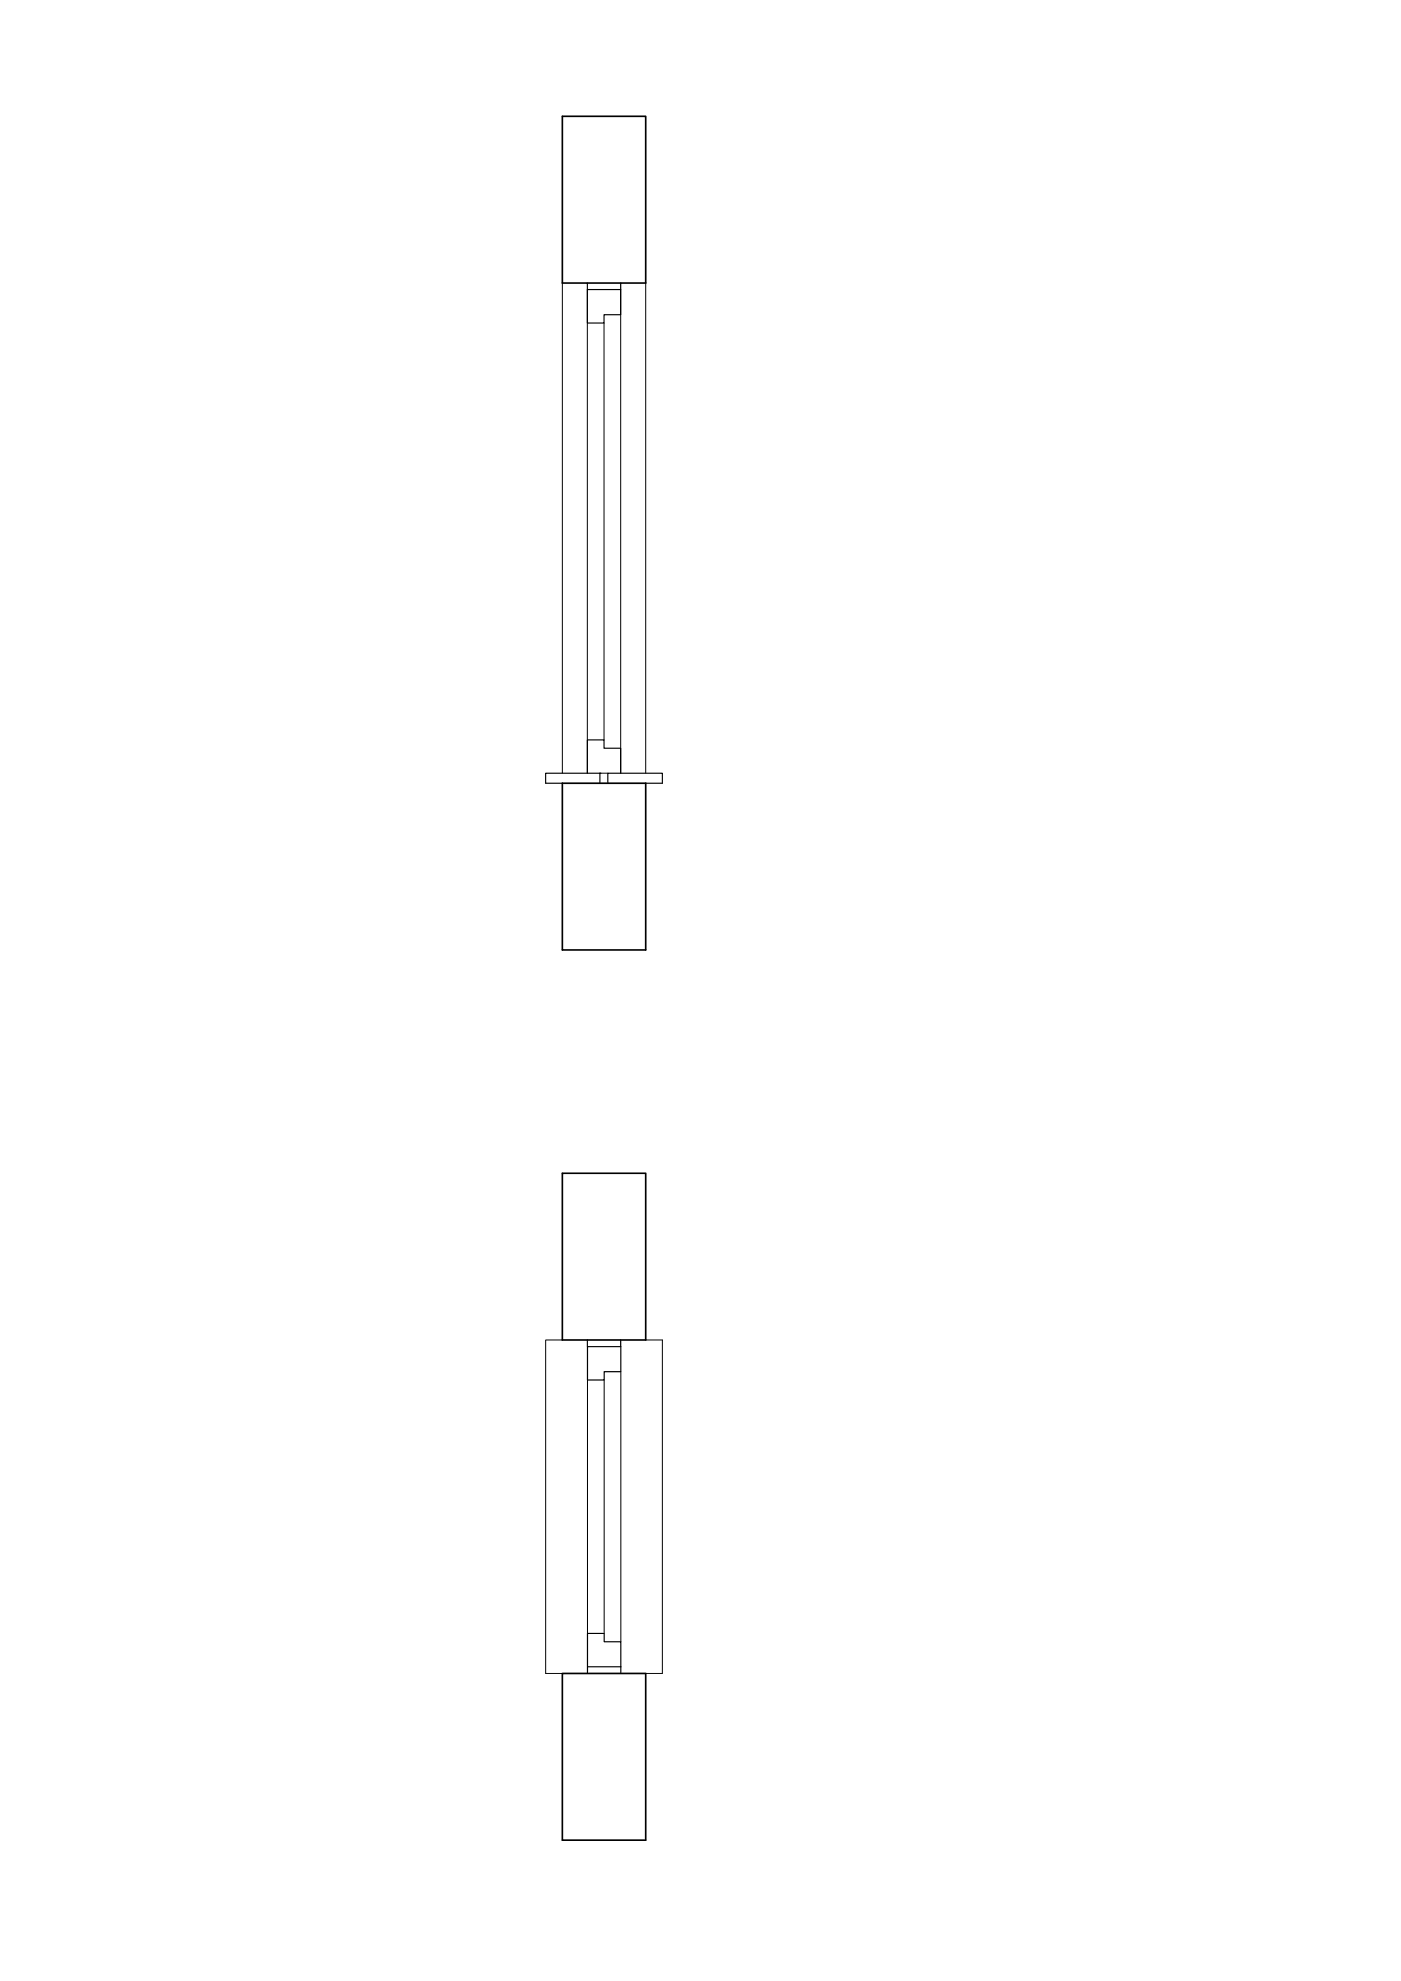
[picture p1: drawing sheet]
<svg xmlns="http://www.w3.org/2000/svg" width="420mm" height="594mm" viewBox="0 0 420 594" stroke-linecap="round" stroke-linejoin="round" font-family="sans-serif">
<!-- layer: 0 -->
<path d="M168.6 34.9h25v50h-25zM168.6 234.9h25v50h-25zM168.6 351.8h25v50h-25zM168.6 501.8h25v50h-25z" fill="none" stroke="#000" stroke-width=".5"/>
<!-- layer: 0.13 -->
<path d="M168.6 84.9v147M176.1 86.8v145.1M181.1 96.9v125M186.1 86.8v145.1M193.6 84.9v147M168.6 401.8h-5v100h5M176.2 413.8v76M181.2 413.8v76M186.2 411.3v81M193.6 401.8h5v100h-5" fill="none" stroke="#000" stroke-width=".3"/>
<!-- layer: lastre marmo -->
<path d="M168.6 234.9h-5v-3h16.3v3M182.3 234.9v-3h16.3v3h-5" fill="none" stroke="#000" stroke-width=".35"/>
<circle cx="179.9" cy="231.9" r=".17" fill="#000"/>
<!-- layer: 0.35 -->
<path d="M176.1 84.8v2h10v-2M176.1 86.9v10h5v-2.5h5v-7.5M176.1 231.9v-10h5v2.5h5v7.5M176.1 401.8v2h10M176.2 403.8v10h5v-2.5h5v-7.5M186.1 401.8v2M176.2 499.8v-10h5v2.5h5v7.5M186.2 499.8h-10v2M186.2 499.8v2" fill="none" stroke="#000" stroke-width=".35"/>
<!-- layer: 0.25 -->
<path d="M179.9 231.9h2.4" fill="none" stroke="#000" stroke-width=".3"/>
</svg>
